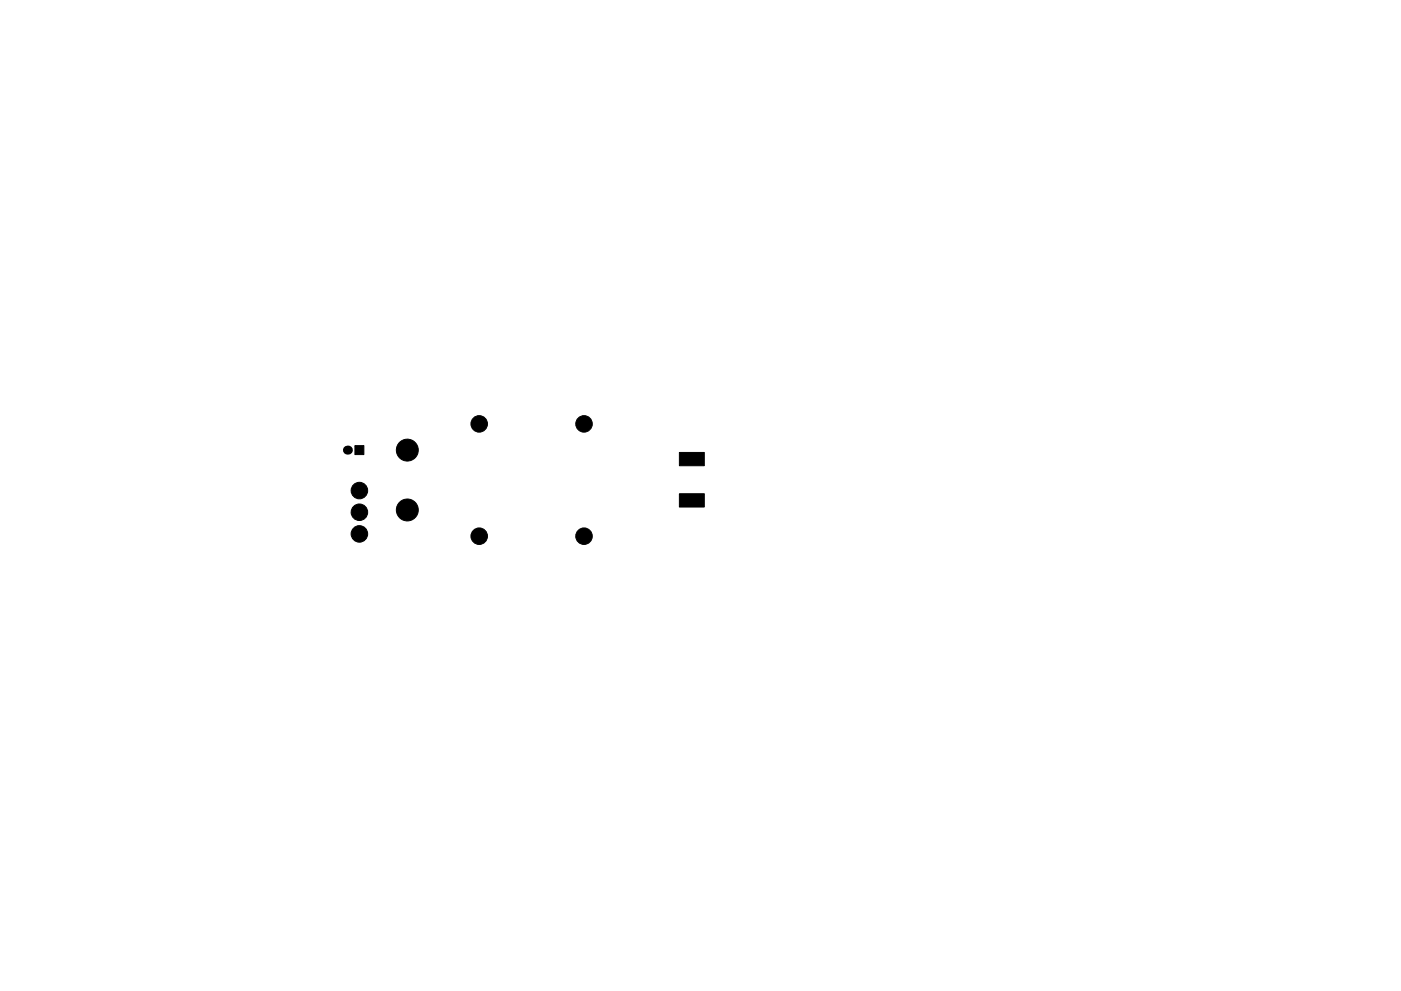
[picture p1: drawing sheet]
<svg xmlns="http://www.w3.org/2000/svg" width="297mm" height="210mm" viewBox="0 0 297 210" stroke-linecap="round" stroke-linejoin="round" font-family="sans-serif">
<g fill="#000" stroke="#000" stroke-width=".21">
<path d="M75.2 94.5h2v1.9h-2zM144 96h5.3v2.8h-5.3zM144 104.8h5.3v2.8h-5.3z"/>
<circle cx="86.4" cy="95.5" r="2.32"/>
<circle cx="101.6" cy="89.9" r="1.75"/>
<circle cx="123.8" cy="89.9" r="1.75"/>
<circle cx="76.2" cy="113.3" r="1.75"/>
<circle cx="76.2" cy="108.7" r="1.75"/>
<circle cx="76.2" cy="104.1" r="1.75"/>
<circle cx="86.4" cy="108.2" r="2.32"/>
<circle cx="101.6" cy="113.8" r="1.75"/>
<circle cx="123.8" cy="113.8" r="1.75"/>
</g>
<circle cx="73.7" cy="95.5" r=".95" fill="#000"/>
</svg>
